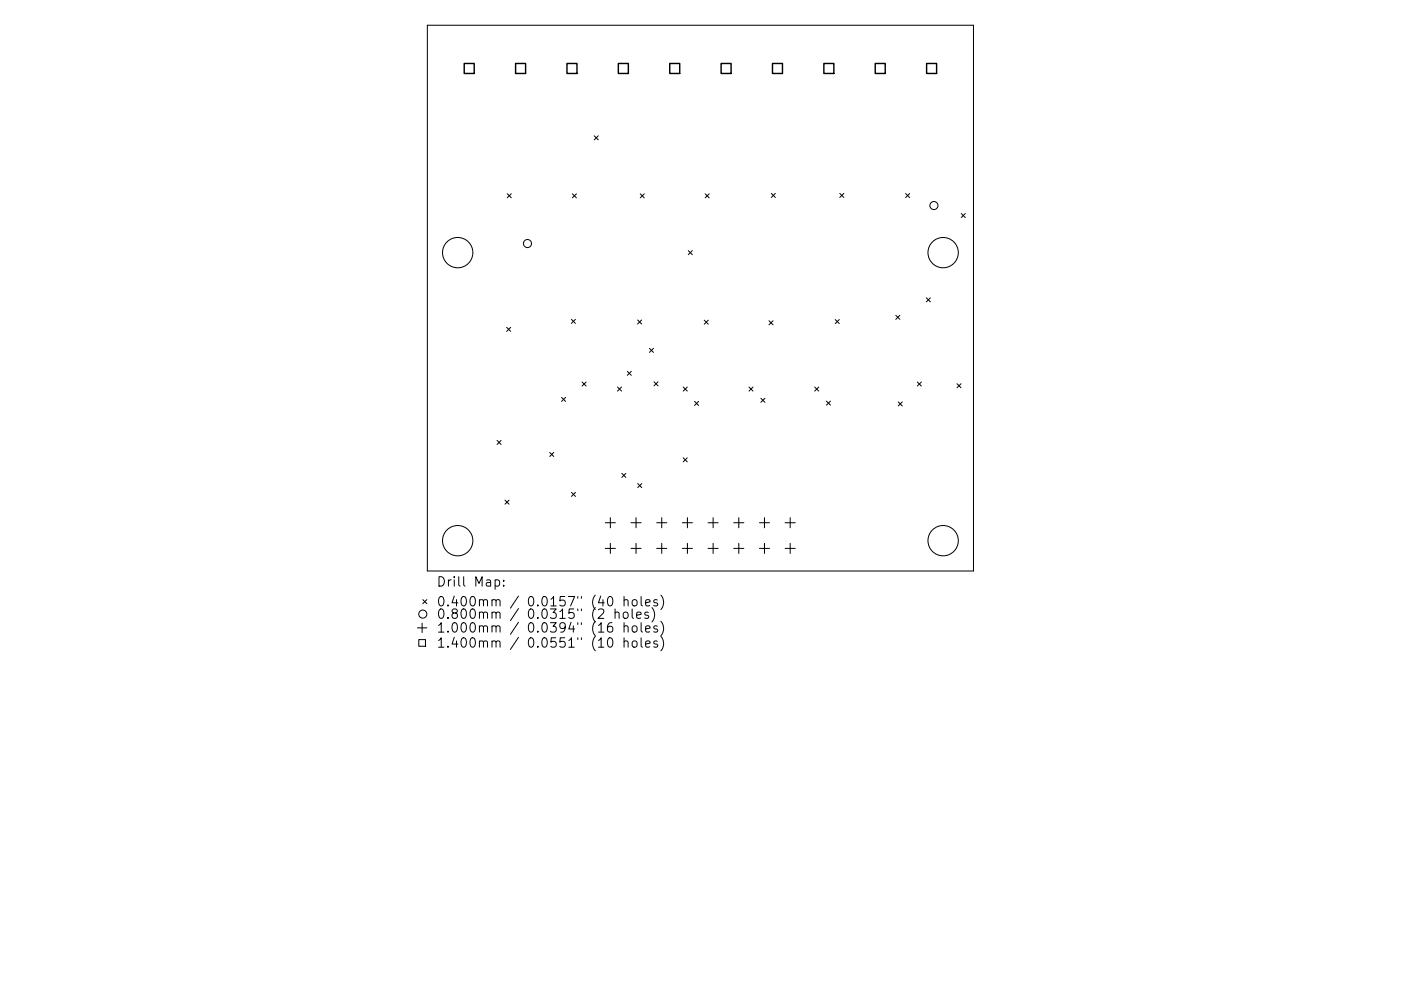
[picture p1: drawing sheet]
<svg xmlns="http://www.w3.org/2000/svg" width="297mm" height="210mm" viewBox="0 0 297 210" stroke-linecap="round" stroke-linejoin="round" font-family="sans-serif">
<defs><g id="words">
<g font-size="2.8">
<text x="92.5" y="125.1">Drill</text>
<text x="100.5" y="125.1">Map:</text>
<text x="92.5" y="129.3">0.400mm</text>
<text x="92.5" y="131.9">0.800mm</text>
<text x="111.9" y="129.3">0.0157&quot;</text>
<text x="111.9" y="131.9">0.0315&quot;</text>
<text x="125.7" y="129.3">(40</text>
<text x="125.7" y="131.9">(2</text>
<text x="130.6" y="131.9">holes)</text>
<text x="132.5" y="129.3">holes)</text>
<text x="92.5" y="134.8">1.000mm</text>
<text x="111.9" y="134.8">0.0394&quot;</text>
<text x="125.7" y="134.8">(16</text>
<text x="132.5" y="134.8">holes)</text>
<text x="92.5" y="138">1.400mm</text>
<text x="111.9" y="138">0.0551&quot;</text>
<text x="125.7" y="138">(10</text>
<text x="132.5" y="138">holes)</text>
</g>
</g></defs>
<g fill="none" stroke="#000" stroke-width=".21">
<path d="M90.6 5.4h115.8v115.7h-115.8zM126 28.8l.8 .9M126.8 28.8l-.8 .9M107.5 41.1l.9 .9M108.4 41.1l-.9 .9M121.4 41.1l.8 .9M122.2 41.1l-.8 .9M135.7 41.1l.9 .9M136.6 41.1l-.9 .9M145.9 53.2l.9 .8M146.8 53.2l-.9 .8M149.5 41.1l.9 .9"/>
<path d="M150.4 41.1l-.9 .9M163.5 41l.9 .9M164.4 41l-.9 .9M178 41l.9 .9M178.9 41l-.9 .9M192 41.1l.9 .8M192.9 41.1l-.9 .8M203.8 45.3l.9 .9M204.7 45.3l-.9 .9M107.4 69.4l.9 .9M108.3 69.4l-.9 .9M121.1 67.8l.9 .8"/>
<path d="M122 67.8l-.9 .8M133 78.8l.9 .8M133.9 78.8l-.9 .8M135.2 67.9l.8 .8M136 67.9l-.8 .8M137.7 73.9l.9 .9M138.6 73.9l-.9 .9M149.3 67.9l.9 .9M150.2 67.9l-.9 .9M163 68.1l.9 .8M163.9 68.1l-.9 .8M177.1 67.8l.8 .9"/>
<path d="M177.9 67.8l-.8 .9M189.9 66.9l.9 .9M190.8 66.9l-.9 .9M196.4 63.2l.9 .8M197.3 63.2l-.9 .8M105.4 93.4l.8 .9M106.2 93.4l-.8 .9M116.6 96l.8 .9M117.4 96l-.8 .9M119.1 84.3l.8 .9M119.9 84.3l-.8 .9M123.4 81l.9 .9"/>
<path d="M124.3 81l-.9 .9M130.9 82.1l.9 .9M131.8 82.1l-.9 .9M138.7 81l.8 .9M139.5 81l-.8 .9M144.9 82.1l.8 .9M144.9 97.1l.8 .9M145.7 82.1l-.8 .9M145.7 97.1l-.8 .9M147.3 85.2l.8 .8M148.1 85.2l-.8 .8M158.8 82.1l.9 .9"/>
<path d="M159.7 82.1l-.9 .9M161.3 84.5l.9 .9M162.2 84.5l-.9 .9M172.7 82.1l.9 .9M173.6 82.1l-.9 .9M175.2 85.1l.9 .9M176.1 85.1l-.9 .9M190.4 85.3l.9 .8M191.3 85.3l-.9 .8M194.5 81l.9 .9M195.4 81l-.9 .9M202.9 81.4l.9 .9"/>
<path d="M203.8 81.4l-.9 .9M107.1 106.1l.8 .9M107.9 106.1l-.8 .9M121.2 104.5l.8 .8M122 104.5l-.8 .8M128.3 110.9h2.2M128.3 116.4h2.2M129.4 109.8v2.2M129.4 115.3v2.1M131.8 100.4l.9 .9M132.7 100.4l-.9 .9M133.8 110.9h2.1"/>
<path d="M133.8 116.4h2.1M134.9 109.8v2.2M134.9 115.3v2.1M135.2 102.6l.9 .9M136.1 102.6l-.9 .9M139.2 110.9h2.2M139.2 116.4h2.2M140.3 109.8v2.2M140.3 115.3v2.1M144.7 110.9h2.1M144.7 116.4h2.1M145.7 109.8v2.2"/>
<path d="M145.7 115.3v2.1M150.1 110.9h2.2M150.1 116.4h2.2M151.2 109.8v2.2M151.2 115.3v2.1M155.6 110.9h2.1M155.6 116.4h2.1M156.6 109.8v2.2M156.6 115.3v2.1M161 110.9h2.2M161 116.4h2.2M162.1 109.8v2.2"/>
<path d="M162.1 115.3v2.1M166.5 110.9h2.1M166.5 116.4h2.1M167.5 109.8v2.2M167.5 115.3v2.1M88.5 133.2h2M88.8 135.7h1.4v1.4h-1.4zM89.5 132.2v2M89.6 127.2l.9 .9M90.5 127.2l-.9 .9M98.3 122.4v1.7l.3 .3M104.3 127.4l.3-.2 .5 .1 .1 1.3"/>
<path d="M104.3 130.1a.5 .5 0 0 1 .9 0v1.1M104.3 133a.5 .5 0 0 1 .9 .1v1M104.3 136.2l.3-.2 .5 .1 .1 1.2M105.2 127.5l.3-.3 .4 .1 .1 1.3M105.2 130.1l.3-.2 .4 .1 .1 1.2M105.2 133.1l.3-.3 .4 .1 .1 1.2M105.2 136.3l.3-.3 .4 .1 .1 1.2M109.9 126.5l-1.7 2.5M109.9 129.1l-1.7 2.6M109.9 132l-1.7 2.6M109.9 135.2l-1.7 2.6M122.5 126.6v.3"/>
<path d="M122.5 129.2v.4M122.5 132.1v.4M122.5 135.3v.4M123.3 126.6v.3M123.3 129.2v.4M123.3 132.1v.4M123.3 135.3v.4"/>
<circle cx="97" cy="53.6" r="3.2"/>
<circle cx="111.8" cy="51.7" r=".86"/>
<circle cx="198" cy="43.6" r=".86"/>
<circle cx="200" cy="53.6" r="3.2"/>
<circle cx="97" cy="114.7" r="3.2"/>
<circle cx="200" cy="114.7" r="3.2"/>
<circle cx="89.6" cy="130.3" r=".86"/>
</g>
<path d="M98.4 13.5h2.1v2.1h-2.1zM109.3 13.5h2.1v2.1h-2.1zM120.2 13.5h2.1v2.1h-2.1zM131.1 13.5h2.1v2.1h-2.1zM142 13.5h2.1v2.1h-2.1zM152.9 13.5h2.1v2.1h-2.1zM163.8 13.5h2.1v2.1h-2.1zM174.7 13.5h2.1v2.1h-2.1zM185.6 13.5h2.1v2.1h-2.1zM196.5 13.5h2.1v2.1h-2.1z" fill="none" stroke="#000" stroke-width=".3"/>
<use href="#words"/>
</svg>
